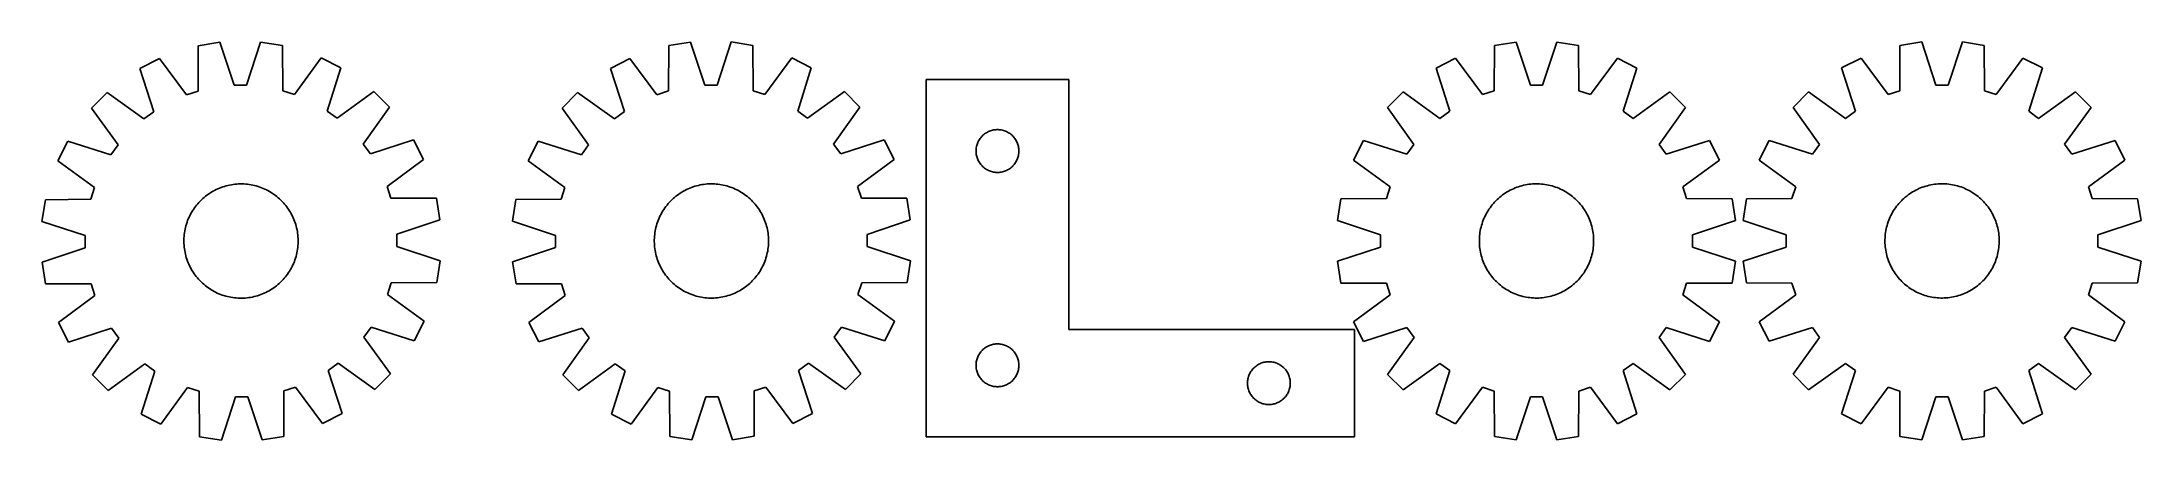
# Model space of a CAD drawing. Header units: millimetres. Extents: x 9 to 1478, y 7 to 285.
import ezdxf

# ---------------------------------------------------------------- set-up
doc = ezdxf.new("R2010")
doc.units = ezdxf.units.MM
doc.layers.add('CUT', color=7, linetype='CONTINUOUS', true_color=0x000000)

msp = doc.modelspace()

# ---------------------------------------------------------------- linework, layer by layer
at = {"layer": 'CUT'}
for p, q in [((117.86381, 282.611431), (117.806838, 250.847119)), ((133.051365, 285.07491), (117.86381, 282.611431)), ((143.145834, 254.9572), (133.051365, 285.07491)), ((161.590014, 285.181178), (151.720118, 254.989128)), ((176.795494, 282.830873), (161.590014, 285.181178)), ((177.089021, 251.067866), (176.795494, 282.830873)), ((447.252308, 282.669334), (447.177847, 250.905059)), ((462.441216, 285.124451), (447.252308, 282.669334)), ((472.519102, 255.001188), (462.441216, 285.124451)), ((490.97992, 285.215006), (481.093403, 255.028395)), ((506.184104, 282.85633), (490.97992, 285.215006)), ((506.460142, 251.093166), (506.184104, 282.85633)), ((1025.259846, 282.795824), (1025.084641, 251.031945)), ((1040.456465, 285.202755), (1025.259846, 282.795824)), ((1050.43876, 255.04768), (1040.456465, 285.202755)), ((1068.995313, 285.202795), (1059.013104, 255.047692)), ((1084.191939, 282.795909), (1068.995313, 285.202795)), ((1084.367235, 251.032029), (1084.191939, 282.795909)), ((1309.16492, 282.818861), (1308.99011, 251.054979)), ((1324.36151, 285.22598), (1309.16492, 282.818861)), ((1334.344179, 255.071029), (1324.36151, 285.22598)), ((1352.900357, 285.226375), (1342.918523, 255.071148)), ((1368.097013, 282.819677), (1352.900357, 285.226375)), ((1368.272704, 251.0558), (1368.097013, 282.819677)), ((90.75478, 273.691436), (77.071814, 266.655316)), ((77.071814, 266.655316), (86.833342, 236.428055)), ((109.662075, 248.167154), (90.75478, 273.691436)), ((203.970202, 274.113012), (185.253516, 248.448632)), ((217.705188, 267.178988), (203.970202, 274.113012)), ((208.16904, 236.879869), (217.705188, 267.178988)), ((420.13837, 273.764266), (406.451532, 266.735681)), ((406.451532, 266.735681), (416.196417, 236.50305)), ((439.031609, 248.229579), (420.13837, 273.764266)), ((533.354007, 274.123509), (514.623194, 248.469437)), ((547.085174, 267.181923), (533.354007, 274.123509)), ((537.532345, 236.888059), (547.085174, 267.181923)), ((998.117802, 273.976797), (984.40874, 266.991656)), ((984.40874, 266.991656), (994.057689, 236.72827)), ((1016.929959, 248.382315), (998.117802, 273.976797)), ((1111.334008, 273.976959), (1092.521924, 248.382423)), ((1125.04309, 266.991858), (1111.334008, 273.976959)), ((1115.394228, 236.728444), (1125.04309, 266.991858)), ((1282.022986, 273.999496), (1268.314011, 267.014185)), ((1268.314011, 267.014185), (1277.963336, 236.750919)), ((1300.835461, 248.405248), (1282.022986, 273.999496)), ((1395.239192, 274.001064), (1376.427426, 248.406295)), ((1408.94836, 267.016134), (1395.239192, 274.001064)), ((1399.299875, 236.7526), (1408.94836, 267.016134)), ((117.806838, 250.847119), (109.662075, 248.167154)), ((151.720118, 254.989128), (143.145834, 254.9572)), ((185.253516, 248.448632), (177.089021, 251.067866)), ((240.855904, 250.490363), (215.124548, 231.865861)), ((251.77592, 239.65137), (240.855904, 250.490363)), ((383.416463, 249.887791), (372.571459, 238.973743)), ((409.275654, 231.441192), (383.416463, 249.887791)), ((447.177847, 250.905059), (439.031609, 248.229579)), ((481.093403, 255.028395), (472.519102, 255.001188)), ((514.623194, 248.469437), (506.460142, 251.093166)), ((570.226697, 250.480555), (544.485092, 231.870222)), ((581.140745, 239.635551), (570.226697, 250.480555)), ((727.389436, 258.862823), (627.389436, 258.862823)), ((627.389436, 258.862823), (627.389436, 8.862823)), ((727.389436, 83.862823), (727.389436, 258.862823)), ((961.320352, 250.216909), (950.440787, 239.337313)), ((987.120906, 231.688387), (961.320352, 250.216909)), ((1025.084641, 251.031945), (1016.929959, 248.382315)), ((1059.013104, 255.047692), (1050.43876, 255.04768)), ((1092.521924, 248.382423), (1084.367235, 251.032029)), ((1148.131526, 250.217177), (1122.331025, 231.688581)), ((1159.011123, 239.337612), (1148.131526, 250.217177)), ((1245.225831, 250.239151), (1234.346401, 239.35942)), ((1271.026616, 231.71095), (1245.225831, 250.239151)), ((1308.99011, 251.054979), (1300.835461, 248.405248)), ((1342.918523, 255.071148), (1334.344179, 255.071029)), ((1376.427426, 248.406295), (1368.272704, 251.0558)), ((1432.037006, 250.24174), (1406.236734, 231.712823)), ((1442.916737, 239.36231), (1432.037006, 250.24174)), ((54.046024, 249.794746), (43.207031, 238.874729)), ((43.207031, 238.874729), (61.831533, 213.143373)), ((79.915367, 231.362387), (54.046024, 249.794746)), ((86.833342, 236.428055), (79.915367, 231.362387)), ((215.124548, 231.865861), (208.16904, 236.879869)), ((233.343562, 213.782027), (251.77592, 239.65137)), ((372.571459, 238.973743), (391.181792, 213.232137)), ((416.196417, 236.50305), (409.275654, 231.441192)), ((544.485092, 231.870222), (537.532345, 236.888059)), ((562.694146, 213.77636), (581.140745, 239.635551)), ((950.440787, 239.337313), (968.969383, 213.536812)), ((994.057689, 236.72827), (987.120906, 231.688387)), ((1122.331025, 231.688581), (1115.394228, 236.728444)), ((1140.4826, 213.537057), (1159.011123, 239.337612)), ((1234.346401, 239.35942), (1252.875318, 213.559149)), ((1277.963336, 236.750919), (1271.026616, 231.71095)), ((1406.236734, 231.712823), (1399.299875, 236.7526)), ((1424.388535, 213.561525), (1442.916737, 239.36231)), ((667.780538, 220.381029), (668.386221, 220.860411)), ((668.386221, 220.860411), (669.01578, 221.307978)), ((669.01578, 221.307978), (669.667543, 221.722542)), ((669.667543, 221.722542), (670.339784, 222.103005)), ((670.339784, 222.103005), (671.03072, 222.448357)), ((671.03072, 222.448357), (671.738517, 222.757682)), ((671.738517, 222.757682), (672.4613, 223.030161)), ((672.4613, 223.030161), (673.197151, 223.265071)), ((673.197151, 223.265071), (673.944119, 223.461788)), ((673.944119, 223.461788), (674.700224, 223.619792)), ((674.700224, 223.619792), (675.46346, 223.738663)), ((675.46346, 223.738663), (676.231804, 223.818086)), ((676.231804, 223.818086), (677.003217, 223.85785)), ((677.003217, 223.85785), (677.775654, 223.85785)), ((677.775654, 223.85785), (678.547067, 223.818086)), ((678.547067, 223.818086), (679.315411, 223.738663)), ((679.315411, 223.738663), (680.078647, 223.619792)), ((680.078647, 223.619792), (680.834752, 223.461788)), ((680.834752, 223.461788), (681.58172, 223.265071)), ((681.58172, 223.265071), (682.317571, 223.030161)), ((682.317571, 223.030161), (683.040354, 222.757682)), ((683.040354, 222.757682), (683.748151, 222.448357)), ((683.748151, 222.448357), (684.439087, 222.103005)), ((684.439087, 222.103005), (685.111328, 221.722542)), ((685.111328, 221.722542), (685.763091, 221.307978)), ((685.763091, 221.307978), (686.39265, 220.860411)), ((686.39265, 220.860411), (686.998333, 220.381029)), ((26.518406, 215.724013), (19.584381, 201.989027)), ((56.817525, 206.187865), (26.518406, 215.724013)), ((61.831533, 213.143373), (56.817525, 206.187865)), ((238.40923, 206.864052), (233.343562, 213.782027)), ((268.636491, 216.62558), (238.40923, 206.864052)), ((275.672611, 202.942614), (268.636491, 216.62558)), ((355.870091, 215.83222), (348.928505, 202.101053)), ((386.163955, 206.279391), (355.870091, 215.83222)), ((391.181792, 213.232137), (386.163955, 206.279391)), ((567.756004, 206.855597), (562.694146, 213.77636)), ((597.988635, 216.600481), (567.756004, 206.855597)), ((605.017221, 202.913643), (597.988635, 216.600481)), ((662.389436, 208.862823), (662.409324, 209.635004)), ((662.409324, 208.090641), (662.389436, 208.862823)), ((662.409324, 209.635004), (662.468937, 210.405138)), ((662.468937, 207.320508), (662.409324, 208.090641)), ((662.468937, 210.405138), (662.568117, 211.171181)), ((662.568117, 206.554464), (662.468937, 207.320508)), ((662.568117, 211.171181), (662.7066, 211.931104)), ((662.7066, 205.794542), (662.568117, 206.554464)), ((662.7066, 211.931104), (662.88402, 212.682889)), ((662.88402, 205.042756), (662.7066, 205.794542)), ((662.88402, 212.682889), (663.099905, 213.424545)), ((663.099905, 213.424545), (663.353683, 214.154104)), ((663.353683, 214.154104), (663.644682, 214.869631)), ((663.644682, 214.869631), (663.972129, 215.56923)), ((663.972129, 215.56923), (664.335157, 216.251044)), ((664.335157, 216.251044), (664.732802, 216.913266)), ((664.732802, 216.913266), (665.16401, 217.554139)), ((665.16401, 217.554139), (665.627638, 218.171965)), ((665.627638, 218.171965), (666.122457, 218.765104)), ((666.122457, 218.765104), (666.647153, 219.331985)), ((666.647153, 219.331985), (667.200335, 219.871103)), ((667.200335, 219.871103), (667.780538, 220.381029)), ((686.998333, 220.381029), (687.578536, 219.871103)), ((687.578536, 219.871103), (688.131718, 219.331985)), ((688.131718, 219.331985), (688.656414, 218.765104)), ((688.656414, 218.765104), (689.151233, 218.171965)), ((689.151233, 218.171965), (689.614861, 217.554139)), ((689.614861, 217.554139), (690.046069, 216.913266)), ((690.046069, 216.913266), (690.443714, 216.251044)), ((690.443714, 216.251044), (690.806742, 215.56923)), ((690.806742, 215.56923), (691.134189, 214.869631)), ((691.134189, 214.869631), (691.425188, 214.154104)), ((691.425188, 214.154104), (691.678966, 213.424545)), ((691.678966, 213.424545), (691.894851, 212.682889)), ((691.894851, 212.682889), (692.072271, 211.931104)), ((692.072271, 205.794542), (691.894851, 205.042756)), ((692.072271, 211.931104), (692.210754, 211.171181)), ((692.210754, 206.554464), (692.072271, 205.794542)), ((692.210754, 211.171181), (692.309934, 210.405138)), ((692.309934, 207.320508), (692.210754, 206.554464)), ((692.309934, 210.405138), (692.369547, 209.635004)), ((692.369547, 208.090641), (692.309934, 207.320508)), ((692.369547, 209.635004), (692.389436, 208.862823)), ((692.389436, 208.862823), (692.369547, 208.090641)), ((933.666106, 216.248877), (926.681005, 202.539795)), ((963.92952, 206.600015), (933.666106, 216.248877)), ((968.969383, 213.536812), (963.92952, 206.600015)), ((1145.522483, 206.600275), (1140.4826, 213.537057)), ((1175.785869, 216.249223), (1145.522483, 206.600275)), ((1182.77101, 202.540162), (1175.785869, 216.249223)), ((1217.572007, 216.270775), (1210.587076, 202.561607)), ((1247.835541, 206.622289), (1217.572007, 216.270775)), ((1252.875318, 213.559149), (1247.835541, 206.622289)), ((1429.428504, 206.624805), (1424.388535, 213.561525)), ((1459.69177, 216.27413), (1429.428504, 206.624805)), ((1466.677081, 202.565155), (1459.69177, 216.27413)), ((19.584381, 201.989027), (45.248762, 183.272341)), ((250.148329, 184.035319), (275.672611, 202.942614)), ((348.928505, 202.101053), (374.582577, 183.37024)), ((579.482533, 184.020404), (605.017221, 202.913643)), ((663.099905, 204.3011), (662.88402, 205.042756)), ((663.353683, 203.571541), (663.099905, 204.3011)), ((663.644682, 202.856014), (663.353683, 203.571541)), ((663.972129, 202.156416), (663.644682, 202.856014)), ((664.335157, 201.474602), (663.972129, 202.156416)), ((664.732802, 200.81238), (664.335157, 201.474602)), ((665.16401, 200.171506), (664.732802, 200.81238)), ((665.627638, 199.55368), (665.16401, 200.171506)), ((666.122457, 198.960541), (665.627638, 199.55368)), ((666.647153, 198.39366), (666.122457, 198.960541)), ((667.200335, 197.854542), (666.647153, 198.39366)), ((667.780538, 197.344616), (667.200335, 197.854542)), ((668.386221, 196.865234), (667.780538, 197.344616)), ((669.01578, 196.417667), (668.386221, 196.865234)), ((669.667543, 196.003103), (669.01578, 196.417667)), ((670.339784, 195.622641), (669.667543, 196.003103)), ((671.03072, 195.277289), (670.339784, 195.622641)), ((671.738517, 194.967963), (671.03072, 195.277289)), ((672.4613, 194.695484), (671.738517, 194.967963)), ((673.197151, 194.460575), (672.4613, 194.695484)), ((673.944119, 194.263857), (673.197151, 194.460575)), ((674.700224, 194.105853), (673.944119, 194.263857)), ((675.46346, 193.986983), (674.700224, 194.105853)), ((676.231804, 193.90756), (675.46346, 193.986983)), ((677.003217, 193.867796), (676.231804, 193.90756)), ((677.775654, 193.867796), (677.003217, 193.867796)), ((678.547067, 193.90756), (677.775654, 193.867796)), ((679.315411, 193.986983), (678.547067, 193.90756)), ((680.078647, 194.105853), (679.315411, 193.986983)), ((680.834752, 194.263857), (680.078647, 194.105853)), ((681.58172, 194.460575), (680.834752, 194.263857)), ((682.317571, 194.695484), (681.58172, 194.460575)), ((683.040354, 194.967963), (682.317571, 194.695484)), ((683.748151, 195.277289), (683.040354, 194.967963)), ((684.439087, 195.622641), (683.748151, 195.277289)), ((685.111328, 196.003103), (684.439087, 195.622641)), ((685.763091, 196.417667), (685.111328, 196.003103)), ((686.39265, 196.865234), (685.763091, 196.417667)), ((686.998333, 197.344616), (686.39265, 196.865234)), ((687.578536, 197.854542), (686.998333, 197.344616)), ((688.131718, 198.39366), (687.578536, 197.854542)), ((688.656414, 198.960541), (688.131718, 198.39366)), ((689.151233, 199.55368), (688.656414, 198.960541)), ((689.614861, 200.171506), (689.151233, 199.55368)), ((690.046069, 200.81238), (689.614861, 200.171506)), ((690.443714, 201.474602), (690.046069, 200.81238)), ((690.806742, 202.156416), (690.443714, 201.474602)), ((691.134189, 202.856014), (690.806742, 202.156416)), ((691.425188, 203.571541), (691.134189, 202.856014)), ((691.678966, 204.3011), (691.425188, 203.571541)), ((691.894851, 205.042756), (691.678966, 204.3011)), ((926.681005, 202.539795), (952.27554, 183.727711)), ((1157.176528, 183.728005), (1182.77101, 202.540162)), ((1210.587076, 202.561607), (1236.181846, 183.749841)), ((1441.082833, 183.75268), (1466.677081, 202.565155)), ((45.248762, 183.272341), (42.629528, 175.107846)), ((121.04121, 175.554291), (121.987213, 176.381386)), ((121.987213, 176.381386), (122.958729, 177.178358)), ((122.958729, 177.178358), (123.954798, 177.94442)), ((123.954798, 177.94442), (124.974439, 178.678817)), ((124.974439, 178.678817), (126.016645, 179.380824)), ((126.016645, 179.380824), (127.080387, 180.049749)), ((127.080387, 180.049749), (128.164616, 180.68493)), ((128.164616, 180.68493), (129.268261, 181.285741)), ((129.268261, 181.285741), (130.390233, 181.85159)), ((130.390233, 181.85159), (131.529426, 182.381917)), ((131.529426, 182.381917), (132.684714, 182.8762)), ((132.684714, 182.8762), (133.854959, 183.33395)), ((133.854959, 183.33395), (135.039004, 183.754716)), ((135.039004, 183.754716), (136.235681, 184.138083)), ((136.235681, 184.138083), (137.44381, 184.483672)), ((137.44381, 184.483672), (138.662197, 184.791143)), ((138.662197, 184.791143), (139.889642, 185.060191)), ((139.889642, 185.060191), (141.124932, 185.290551)), ((141.124932, 185.290551), (142.366848, 185.481997)), ((142.366848, 185.481997), (143.614164, 185.634338)), ((143.614164, 185.634338), (144.865651, 185.747425)), ((144.865651, 185.747425), (146.120072, 185.821146)), ((146.120072, 185.821146), (147.376189, 185.855429)), ((147.376189, 185.855429), (148.632764, 185.850239)), ((148.632764, 185.850239), (149.888556, 185.805581)), ((149.888556, 185.805581), (151.142325, 185.7215)), ((151.142325, 185.7215), (152.392834, 185.598079)), ((152.392834, 185.598079), (153.63885, 185.435439)), ((153.63885, 185.435439), (154.879142, 185.233742)), ((154.879142, 185.233742), (156.112487, 184.993185)), ((156.112487, 184.993185), (157.337667, 184.714006)), ((157.337667, 184.714006), (158.553474, 184.396482)), ((158.553474, 184.396482), (159.758706, 184.040925)), ((159.758706, 184.040925), (160.952176, 183.647686)), ((160.952176, 183.647686), (162.132705, 183.217153)), ((162.132705, 183.217153), (163.299128, 182.749751)), ((163.299128, 182.749751), (164.450294, 182.245942)), ((164.450294, 182.245942), (165.585067, 181.706223)), ((165.585067, 181.706223), (166.702327, 181.131125)), ((166.702327, 181.131125), (167.800971, 180.521218)), ((167.800971, 180.521218), (168.879916, 179.877102)), ((168.879916, 179.877102), (169.938096, 179.199413)), ((169.938096, 179.199413), (170.974467, 178.488821)), ((170.974467, 178.488821), (171.988007, 177.746026)), ((171.988007, 177.746026), (172.977714, 176.971761)), ((172.977714, 176.971761), (173.942614, 176.166792)), ((252.828294, 175.890556), (250.148329, 184.035319)), ((374.582577, 183.37024), (371.958847, 175.207188)), ((450.370764, 175.610462), (451.317222, 176.437035)), ((451.317222, 176.437035), (452.289176, 177.233472)), ((452.289176, 177.233472), (453.285668, 177.998986)), ((453.285668, 177.998986), (454.305713, 178.732822)), ((454.305713, 178.732822), (455.348305, 179.434255)), ((455.348305, 179.434255), (456.412415, 180.102593)), ((456.412415, 180.102593), (457.496993, 180.737177)), ((457.496993, 180.737177), (458.600969, 181.337381)), ((458.600969, 181.337381), (459.723253, 181.902612)), ((459.723253, 181.902612), (460.862737, 182.432312)), ((460.862737, 182.432312), (462.018298, 182.925958)), ((462.018298, 182.925958), (463.188794, 183.383064)), ((463.188794, 183.383064), (464.37307, 183.803179)), ((464.37307, 183.803179), (465.569958, 184.185887)), ((465.569958, 184.185887), (466.778277, 184.53081)), ((466.778277, 184.53081), (467.996834, 184.83761)), ((467.996834, 184.83761), (469.224427, 185.105982)), ((469.224427, 185.105982), (470.459843, 185.335663)), ((470.459843, 185.335663), (471.701864, 185.526424)), ((471.701864, 185.526424), (472.949265, 185.678079)), ((472.949265, 185.678079), (474.200813, 185.790477)), ((474.200813, 185.790477), (475.455274, 185.863507)), ((475.455274, 185.863507), (476.711411, 185.897098)), ((476.711411, 185.897098), (477.967982, 185.891216)), ((477.967982, 185.891216), (479.223749, 185.845867)), ((479.223749, 185.845867), (480.477472, 185.761096)), ((480.477472, 185.761096), (481.727913, 185.636986)), ((481.727913, 185.636986), (482.973839, 185.473661)), ((482.973839, 185.473661), (484.21402, 185.27128)), ((484.21402, 185.27128), (485.447232, 185.030044)), ((485.447232, 185.030044), (486.672259, 184.750191)), ((486.672259, 184.750191), (487.88789, 184.431997)), ((487.88789, 184.431997), (489.092927, 184.075777)), ((489.092927, 184.075777), (490.28618, 183.681881)), ((490.28618, 183.681881), (491.466471, 183.250698)), ((491.466471, 183.250698), (492.632637, 182.782654)), ((492.632637, 182.782654), (493.783525, 182.278211)), ((493.783525, 182.278211), (494.918001, 181.737867)), ((494.918001, 181.737867), (496.034944, 181.162155)), ((496.034944, 181.162155), (497.133252, 180.551642)), ((497.133252, 180.551642), (498.211842, 179.906932)), ((498.211842, 179.906932), (499.269649, 179.228661)), ((499.269649, 179.228661), (500.305629, 178.517499)), ((500.305629, 178.517499), (501.318759, 177.774146)), ((501.318759, 177.774146), (502.308041, 176.999336)), ((502.308041, 176.999336), (503.272496, 176.193835)), ((582.158013, 175.874167), (579.482533, 184.020404)), ((952.27554, 183.727711), (949.625934, 175.573022)), ((1028.038735, 175.727599), (1028.98781, 176.551167)), ((1028.98781, 176.551167), (1029.962285, 177.344517)), ((1029.962285, 177.344517), (1030.9612, 178.106867)), ((1030.9612, 178.106867), (1031.983567, 178.837463)), ((1031.983567, 178.837463), (1033.028379, 179.535586)), ((1033.028379, 179.535586), (1034.094603, 180.200546)), ((1034.094603, 180.200546), (1035.181189, 180.831688)), ((1035.181189, 180.831688), (1036.287063, 181.428387)), ((1036.287063, 181.428387), (1037.411133, 181.990055)), ((1037.411133, 181.990055), (1038.552292, 182.516138)), ((1038.552292, 182.516138), (1039.709412, 183.006118)), ((1039.709412, 183.006118), (1040.881352, 183.459509)), ((1040.881352, 183.459509), (1042.066955, 183.875865)), ((1042.066955, 183.875865), (1043.265051, 184.254775)), ((1043.265051, 184.254775), (1044.474458, 184.595865)), ((1044.474458, 184.595865), (1045.693982, 184.898798)), ((1045.693982, 184.898798), (1046.922419, 185.163275)), ((1046.922419, 185.163275), (1048.158558, 185.389036)), ((1048.158558, 185.389036), (1049.401178, 185.575857)), ((1049.401178, 185.575857), (1050.649053, 185.723555)), ((1050.649053, 185.723555), (1051.900952, 185.831983)), ((1051.900952, 185.831983), (1053.155639, 185.901034)), ((1053.155639, 185.901034), (1054.411875, 185.930641)), ((1054.411875, 185.930641), (1055.668422, 185.920774)), ((1055.668422, 185.920774), (1056.924038, 185.871442)), ((1056.924038, 185.871442), (1058.177486, 185.782695)), ((1058.177486, 185.782695), (1059.427527, 185.65462)), ((1059.427527, 185.65462), (1060.672929, 185.487344)), ((1060.672929, 185.487344), (1061.912462, 185.281031)), ((1061.912462, 185.281031), (1063.144903, 185.035885)), ((1063.144903, 185.035885), (1064.369035, 184.752148)), ((1064.369035, 184.752148), (1065.583651, 184.4301)), ((1065.583651, 184.4301), (1066.787552, 184.070059)), ((1066.787552, 184.070059), (1067.97955, 183.672381)), ((1067.97955, 183.672381), (1069.158468, 183.237457)), ((1069.158468, 183.237457), (1070.323143, 182.765717)), ((1070.323143, 182.765717), (1071.472426, 182.257626)), ((1071.472426, 182.257626), (1072.605182, 181.713686)), ((1072.605182, 181.713686), (1073.720294, 181.134434)), ((1073.720294, 181.134434), (1074.81666, 180.520442)), ((1074.81666, 180.520442), (1075.8932, 179.872314)), ((1075.8932, 179.872314), (1076.94885, 179.190692)), ((1076.94885, 179.190692), (1077.982569, 178.476246)), ((1077.982569, 178.476246), (1078.993337, 177.729684)), ((1078.993337, 177.729684), (1079.980156, 176.951741)), ((1079.980156, 176.951741), (1080.942052, 176.143185)), ((1159.826158, 175.573323), (1157.176528, 183.728005)), ((1236.181846, 183.749841), (1233.532341, 175.595118)), ((1311.94514, 175.75067), (1312.894204, 176.57425)), ((1312.894204, 176.57425), (1313.86867, 177.367612)), ((1313.86867, 177.367612), (1314.867575, 178.129974)), ((1314.867575, 178.129974), (1315.889933, 178.860583)), ((1315.889933, 178.860583), (1316.934736, 179.558719)), ((1316.934736, 179.558719), (1318.000952, 180.223692)), ((1318.000952, 180.223692), (1319.08753, 180.854847)), ((1319.08753, 180.854847), (1320.193396, 181.45156)), ((1320.193396, 181.45156), (1321.31746, 182.013242)), ((1321.31746, 182.013242), (1322.458612, 182.53934)), ((1322.458612, 182.53934), (1323.615727, 183.029333)), ((1323.615727, 183.029333), (1324.787661, 183.482739)), ((1324.787661, 183.482739), (1325.973259, 183.89911)), ((1325.973259, 183.89911), (1327.17135, 184.278035)), ((1327.17135, 184.278035), (1328.380753, 184.61914)), ((1328.380753, 184.61914), (1329.600273, 184.922088)), ((1329.600273, 184.922088), (1330.828707, 185.186581)), ((1330.828707, 185.186581), (1332.064843, 185.412357)), ((1332.064843, 185.412357), (1333.30746, 185.599194)), ((1333.30746, 185.599194), (1334.555334, 185.746907)), ((1334.555334, 185.746907), (1335.807231, 185.85535)), ((1335.807231, 185.85535), (1337.061917, 185.924417)), ((1337.061917, 185.924417), (1338.318153, 185.95404)), ((1338.318153, 185.95404), (1339.5747, 185.944188)), ((1339.5747, 185.944188), (1340.830317, 185.894872)), ((1340.830317, 185.894872), (1342.083766, 185.80614)), ((1342.083766, 185.80614), (1343.333809, 185.678081)), ((1343.333809, 185.678081), (1344.579212, 185.51082)), ((1344.579212, 185.51082), (1345.818748, 185.304522)), ((1345.818748, 185.304522), (1347.051192, 185.059392)), ((1347.051192, 185.059392), (1348.275328, 184.77567)), ((1348.275328, 184.77567), (1349.489948, 184.453638)), ((1349.489948, 184.453638), (1350.693853, 184.093612)), ((1350.693853, 184.093612), (1351.885856, 183.695948)), ((1351.885856, 183.695948), (1353.064779, 183.261039)), ((1353.064779, 183.261039), (1354.22946, 182.789313)), ((1354.22946, 182.789313), (1355.378749, 182.281237)), ((1355.378749, 182.281237), (1356.511512, 181.737311)), ((1356.511512, 181.737311), (1357.626631, 181.158073)), ((1357.626631, 181.158073), (1358.723005, 180.544094)), ((1358.723005, 180.544094), (1359.799553, 179.895979)), ((1359.799553, 179.895979), (1360.855212, 179.21437)), ((1360.855212, 179.21437), (1361.88894, 178.499938)), ((1361.88894, 178.499938), (1362.899717, 177.753388)), ((1362.899717, 177.753388), (1363.886545, 176.975457)), ((1363.886545, 176.975457), (1364.848451, 176.166913)), ((1443.732564, 175.598031), (1441.082833, 183.75268)), ((10.866521, 174.814319), (8.516216, 159.60884)), ((42.629528, 175.107846), (10.866521, 174.814319)), ((110.947642, 161.317953), (111.451452, 162.469119)), ((111.451452, 162.469119), (111.991171, 163.603892)), ((111.991171, 163.603892), (112.566269, 164.721152)), ((112.566269, 164.721152), (113.176176, 165.819796)), ((113.176176, 165.819796), (113.820292, 166.898741)), ((113.820292, 166.898741), (114.497981, 167.956921)), ((114.497981, 167.956921), (115.208573, 168.993292)), ((115.208573, 168.993292), (115.951368, 170.006832)), ((115.951368, 170.006832), (116.725632, 170.99654)), ((116.725632, 170.99654), (117.530602, 171.961439)), ((117.530602, 171.961439), (118.365483, 172.900577)), ((118.365483, 172.900577), (119.229451, 173.813028)), ((119.229451, 173.813028), (120.121654, 174.69789)), ((120.121654, 174.69789), (121.04121, 175.554291)), ((173.942614, 176.166792), (174.881752, 175.331911)), ((174.881752, 175.331911), (175.794202, 174.467943)), ((175.794202, 174.467943), (176.679065, 173.57574)), ((176.679065, 173.57574), (177.535466, 172.656184)), ((177.535466, 172.656184), (178.362561, 171.710181)), ((178.362561, 171.710181), (179.159532, 170.738665)), ((179.159532, 170.738665), (179.925595, 169.742595)), ((179.925595, 169.742595), (180.659992, 168.722955)), ((180.659992, 168.722955), (181.361999, 167.680749)), ((181.361999, 167.680749), (182.030923, 166.617007)), ((182.030923, 166.617007), (182.666105, 165.532778)), ((182.666105, 165.532778), (183.266916, 164.429133)), ((183.266916, 164.429133), (183.832765, 163.307161)), ((183.832765, 163.307161), (184.363092, 162.167968)), ((184.363092, 162.167968), (184.857375, 161.012679)), ((284.592606, 175.833584), (252.828294, 175.890556)), ((287.056084, 160.646029), (284.592606, 175.833584)), ((340.195684, 174.93115), (337.837007, 159.726966)), ((371.958847, 175.207188), (340.195684, 174.93115)), ((440.26936, 161.379683), (440.773803, 162.530571)), ((440.773803, 162.530571), (441.314147, 163.665047)), ((441.314147, 163.665047), (441.889859, 164.78199)), ((441.889859, 164.78199), (442.500372, 165.880298)), ((442.500372, 165.880298), (443.145081, 166.958888)), ((443.145081, 166.958888), (443.823352, 168.016695)), ((443.823352, 168.016695), (444.534515, 169.052675)), ((444.534515, 169.052675), (445.277868, 170.065805)), ((445.277868, 170.065805), (446.052677, 171.055087)), ((446.052677, 171.055087), (446.858178, 172.019542)), ((446.858178, 172.019542), (447.693576, 172.958221)), ((447.693576, 172.958221), (448.558047, 173.870196)), ((448.558047, 173.870196), (449.450736, 174.754567)), ((449.450736, 174.754567), (450.370764, 175.610462)), ((503.272496, 176.193835), (504.211175, 175.358438)), ((504.211175, 175.358438), (505.12315, 174.493967)), ((505.12315, 174.493967), (506.007521, 173.601278)), ((506.007521, 173.601278), (506.863416, 172.68125)), ((506.863416, 172.68125), (507.689989, 171.734792)), ((507.689989, 171.734792), (508.486426, 170.762838)), ((508.486426, 170.762838), (509.25194, 169.766346)), ((509.25194, 169.766346), (509.985776, 168.746301)), ((509.985776, 168.746301), (510.687209, 167.703709)), ((510.687209, 167.703709), (511.355547, 166.639599)), ((511.355547, 166.639599), (511.990131, 165.555021)), ((511.990131, 165.555021), (512.590335, 164.451045)), ((512.590335, 164.451045), (513.155566, 163.328761)), ((513.155566, 163.328761), (513.685266, 162.189277)), ((513.685266, 162.189277), (514.178912, 161.033716)), ((613.922289, 175.799706), (582.158013, 175.874167)), ((616.377405, 160.610798), (613.922289, 175.799706)), ((917.862055, 175.397726), (915.455168, 160.2011)), ((949.625934, 175.573022), (917.862055, 175.397726)), ((1017.892247, 161.52893), (1018.400337, 162.678213)), ((1018.400337, 162.678213), (1018.944277, 163.810969)), ((1018.944277, 163.810969), (1019.523529, 164.92608)), ((1019.523529, 164.92608), (1020.137522, 166.022447)), ((1020.137522, 166.022447), (1020.785649, 167.098987)), ((1020.785649, 167.098987), (1021.467272, 168.154637)), ((1021.467272, 168.154637), (1022.181717, 169.188356)), ((1022.181717, 169.188356), (1022.928279, 170.199124)), ((1022.928279, 170.199124), (1023.706222, 171.185943)), ((1023.706222, 171.185943), (1024.514778, 172.147839)), ((1024.514778, 172.147839), (1025.353149, 173.083863)), ((1025.353149, 173.083863), (1026.220507, 173.993091)), ((1026.220507, 173.993091), (1027.115997, 174.874627)), ((1027.115997, 174.874627), (1028.038735, 175.727599)), ((1080.942052, 176.143185), (1081.878076, 175.304814)), ((1081.878076, 175.304814), (1082.787305, 174.437456)), ((1082.787305, 174.437456), (1083.66884, 173.541966)), ((1083.66884, 173.541966), (1084.521812, 172.619229)), ((1084.521812, 172.619229), (1085.34538, 171.670154)), ((1085.34538, 171.670154), (1086.13873, 170.695678)), ((1086.13873, 170.695678), (1086.90108, 169.696764)), ((1086.90108, 169.696764), (1087.631677, 168.674396)), ((1087.631677, 168.674396), (1088.329799, 167.629585)), ((1088.329799, 167.629585), (1088.99476, 166.56336)), ((1088.99476, 166.56336), (1089.625901, 165.476775)), ((1089.625901, 165.476775), (1090.2226, 164.370901)), ((1090.2226, 164.370901), (1090.784268, 163.24683)), ((1090.784268, 163.24683), (1091.310352, 162.105671)), ((1091.310352, 162.105671), (1091.800331, 160.948551)), ((1191.590037, 175.398118), (1159.826158, 175.573323)), ((1193.996968, 160.201498), (1191.590037, 175.398118)), ((1201.768464, 175.419428), (1199.361766, 160.222772)), ((1233.532341, 175.595118), (1201.768464, 175.419428)), ((1301.798828, 161.551875), (1302.306904, 162.701164)), ((1302.306904, 162.701164), (1302.85083, 163.833927)), ((1302.85083, 163.833927), (1303.430068, 164.949045)), ((1303.430068, 164.949045), (1304.044047, 166.04542)), ((1304.044047, 166.04542), (1304.692161, 167.121967)), ((1304.692161, 167.121967), (1305.373771, 168.177626)), ((1305.373771, 168.177626), (1306.088203, 169.211354)), ((1306.088203, 169.211354), (1306.834753, 170.222131)), ((1306.834753, 170.222131), (1307.612684, 171.20896)), ((1307.612684, 171.20896), (1308.421227, 172.170866)), ((1308.421227, 172.170866), (1309.259587, 173.1069)), ((1309.259587, 173.1069), (1310.126934, 174.01614)), ((1310.126934, 174.01614), (1311.022413, 174.897686)), ((1311.022413, 174.897686), (1311.94514, 175.75067)), ((1364.848451, 176.166913), (1365.784486, 175.328554)), ((1365.784486, 175.328554), (1366.693725, 174.461207)), ((1366.693725, 174.461207), (1367.575272, 173.565728)), ((1367.575272, 173.565728), (1368.428256, 172.643001)), ((1368.428256, 172.643001), (1369.251835, 171.693936)), ((1369.251835, 171.693936), (1370.045197, 170.719471)), ((1370.045197, 170.719471), (1370.807559, 169.720566)), ((1370.807559, 169.720566), (1371.538169, 168.698208)), ((1371.538169, 168.698208), (1372.236305, 167.653405)), ((1372.236305, 167.653405), (1372.901278, 166.587188)), ((1372.901278, 166.587188), (1373.532433, 165.500611)), ((1373.532433, 165.500611), (1374.129146, 164.394744)), ((1374.129146, 164.394744), (1374.690828, 163.27068)), ((1374.690828, 163.27068), (1375.216925, 162.129528)), ((1375.216925, 162.129528), (1375.706919, 160.972414)), ((1475.496446, 175.42322), (1443.732564, 175.598031)), ((1477.903565, 160.226631), (1475.496446, 175.42322)), ((8.516216, 159.60884), (38.708266, 149.738944)), ((38.708266, 149.738944), (38.740194, 141.164659)), ((107.847155, 146.651589), (107.891813, 147.907381)), ((107.891813, 147.907381), (107.975894, 149.16115)), ((107.975894, 149.16115), (108.099315, 150.41166)), ((108.099315, 150.41166), (108.261955, 151.657675)), ((108.261955, 151.657675), (108.463652, 152.897968)), ((108.463652, 152.897968), (108.704209, 154.131312)), ((108.704209, 154.131312), (108.983387, 155.356492)), ((108.983387, 155.356492), (109.300912, 156.572299)), ((109.300912, 156.572299), (109.656469, 157.777531)), ((109.656469, 157.777531), (110.049708, 158.971001)), ((110.049708, 158.971001), (110.480241, 160.15153)), ((110.480241, 160.15153), (110.947642, 161.317953)), ((184.857375, 161.012679), (185.315125, 159.842435)), ((185.315125, 159.842435), (185.735891, 158.65839)), ((185.735891, 158.65839), (186.119258, 157.461713)), ((186.119258, 157.461713), (186.464847, 156.253584)), ((186.464847, 156.253584), (186.772318, 155.035196)), ((186.772318, 155.035196), (187.041366, 153.807752)), ((187.041366, 153.807752), (187.271726, 152.572462)), ((187.271726, 152.572462), (187.463172, 151.330546)), ((187.463172, 151.330546), (187.615513, 150.083229)), ((187.615513, 150.083229), (187.7286, 148.831743)), ((187.7286, 148.831743), (187.802321, 147.577322)), ((187.802321, 147.577322), (187.836604, 146.321204)), ((256.938375, 150.55156), (287.056084, 160.646029)), ((256.970303, 141.977275), (256.938375, 150.55156)), ((337.837007, 159.726966), (368.023619, 149.840449)), ((368.023619, 149.840449), (368.050826, 141.266148)), ((437.160798, 146.715028), (437.206147, 147.970795)), ((437.206147, 147.970795), (437.290918, 149.224518)), ((437.290918, 149.224518), (437.415028, 150.474959)), ((437.415028, 150.474959), (437.578353, 151.720885)), ((437.578353, 151.720885), (437.780734, 152.961066)), ((437.780734, 152.961066), (438.02197, 154.194278)), ((438.02197, 154.194278), (438.301823, 155.419305)), ((438.301823, 155.419305), (438.620016, 156.634936)), ((438.620016, 156.634936), (438.976237, 157.839973)), ((438.976237, 157.839973), (439.370133, 159.033226)), ((439.370133, 159.033226), (439.801316, 160.213517)), ((439.801316, 160.213517), (440.26936, 161.379683)), ((514.178912, 161.033716), (514.636018, 159.86322)), ((514.636018, 159.86322), (515.056133, 158.678944)), ((515.056133, 158.678944), (515.438841, 157.482055)), ((515.438841, 157.482055), (515.783765, 156.273737)), ((515.783765, 156.273737), (516.090564, 155.05518)), ((516.090564, 155.05518), (516.358936, 153.827587)), ((516.358936, 153.827587), (516.588617, 152.592171)), ((516.588617, 152.592171), (516.779378, 151.35015)), ((516.779378, 151.35015), (516.931033, 150.102749)), ((516.931033, 150.102749), (517.043431, 148.851201)), ((517.043431, 148.851201), (517.116461, 147.596739)), ((517.116461, 147.596739), (517.150052, 146.340603)), ((586.254142, 150.532912), (616.377405, 160.610798)), ((586.281349, 141.958611), (586.254142, 150.532912)), ((915.455168, 160.2011), (945.610271, 150.218891)), ((945.610271, 150.218891), (945.610284, 141.644547)), ((1014.73719, 146.874209), (1014.786521, 148.129825)), ((1014.786521, 148.129825), (1014.875268, 149.383273)), ((1014.875268, 149.383273), (1015.003343, 150.633314)), ((1015.003343, 150.633314), (1015.17062, 151.878716)), ((1015.17062, 151.878716), (1015.376933, 153.118249)), ((1015.376933, 153.118249), (1015.622079, 154.35069)), ((1015.622079, 154.35069), (1015.905816, 155.574822)), ((1015.905816, 155.574822), (1016.227863, 156.789438)), ((1016.227863, 156.789438), (1016.587904, 157.993339)), ((1016.587904, 157.993339), (1016.985583, 159.185337)), ((1016.985583, 159.185337), (1017.420507, 160.364255)), ((1017.420507, 160.364255), (1017.892247, 161.52893)), ((1091.800331, 160.948551), (1092.253722, 159.776611)), ((1092.253722, 159.776611), (1092.670078, 158.591008)), ((1092.670078, 158.591008), (1093.048988, 157.392912)), ((1093.048988, 157.392912), (1093.390078, 156.183505)), ((1093.390078, 156.183505), (1093.693011, 154.963982)), ((1093.693011, 154.963982), (1093.957488, 153.735544)), ((1093.957488, 153.735544), (1094.183249, 152.499406)), ((1094.183249, 152.499406), (1094.370071, 151.256786)), ((1094.370071, 151.256786), (1094.517768, 150.00891)), ((1094.517768, 150.00891), (1094.626196, 148.757012)), ((1094.626196, 148.757012), (1094.695248, 147.502325)), ((1094.695248, 147.502325), (1094.724854, 146.246089)), ((1163.841893, 150.219203), (1193.996968, 160.201498)), ((1163.841905, 141.64486), (1163.841893, 150.219203)), ((1199.361766, 160.222772), (1229.516993, 150.240938)), ((1229.516993, 150.240938), (1229.517112, 141.666594)), ((1298.643953, 146.897114), (1298.693269, 148.152731)), ((1298.693269, 148.152731), (1298.782, 149.40618)), ((1298.782, 149.40618), (1298.91006, 150.656223)), ((1298.91006, 150.656223), (1299.077321, 151.901627)), ((1299.077321, 151.901627), (1299.283618, 153.141162)), ((1299.283618, 153.141162), (1299.528749, 154.373606)), ((1299.528749, 154.373606), (1299.812471, 155.597742)), ((1299.812471, 155.597742), (1300.134503, 156.812362)), ((1300.134503, 156.812362), (1300.494529, 158.016268)), ((1300.494529, 158.016268), (1300.892193, 159.20827)), ((1300.892193, 159.20827), (1301.327102, 160.387194)), ((1301.327102, 160.387194), (1301.798828, 161.551875)), ((1375.706919, 160.972414), (1376.160325, 159.80048)), ((1376.160325, 159.80048), (1376.576696, 158.614882)), ((1376.576696, 158.614882), (1376.95562, 157.416791)), ((1376.95562, 157.416791), (1377.296725, 156.207388)), ((1377.296725, 156.207388), (1377.599673, 154.987868)), ((1377.599673, 154.987868), (1377.864166, 153.759434)), ((1377.864166, 153.759434), (1378.089942, 152.523298)), ((1378.089942, 152.523298), (1378.276779, 151.28068)), ((1378.276779, 151.28068), (1378.424492, 150.032807)), ((1378.424492, 150.032807), (1378.532936, 148.78091)), ((1378.532936, 148.78091), (1378.602003, 147.526224)), ((1378.602003, 147.526224), (1378.631625, 146.269988)), ((1447.748615, 150.243961), (1477.903565, 160.226631)), ((1447.748733, 141.669618), (1447.748615, 150.243961)), ((38.740194, 141.164659), (8.622484, 131.07019)), ((107.841965, 145.395015), (107.847155, 146.651589)), ((107.876248, 144.138897), (107.841965, 145.395015)), ((107.949969, 142.884476), (107.876248, 144.138897)), ((108.063056, 141.63299), (107.949969, 142.884476)), ((108.215397, 140.385673), (108.063056, 141.63299)), ((108.406843, 139.143757), (108.215397, 140.385673)), ((108.637203, 137.908467), (108.406843, 139.143757)), ((108.906251, 136.681023), (108.637203, 137.908467)), ((109.213721, 135.462635), (108.906251, 136.681023)), ((109.559311, 134.254506), (109.213721, 135.462635)), ((109.942677, 133.057829), (109.559311, 134.254506)), ((110.363444, 131.873784), (109.942677, 133.057829)), ((185.628861, 132.745218), (185.198328, 131.564689)), ((186.0221, 133.938688), (185.628861, 132.745218)), ((186.377657, 135.14392), (186.0221, 133.938688)), ((186.695181, 136.359727), (186.377657, 135.14392)), ((186.97436, 137.584907), (186.695181, 136.359727)), ((187.214916, 138.818251), (186.97436, 137.584907)), ((187.416614, 140.058544), (187.214916, 138.818251)), ((187.579254, 141.304559), (187.416614, 140.058544)), ((187.702675, 142.555069), (187.579254, 141.304559)), ((187.786756, 143.808838), (187.702675, 142.555069)), ((187.831413, 145.06463), (187.786756, 143.808838)), ((187.836604, 146.321204), (187.831413, 145.06463)), ((287.162353, 132.107379), (256.970303, 141.977275)), ((368.050826, 141.266148), (337.927563, 131.188262)), ((437.154916, 145.458457), (437.160798, 146.715028)), ((437.188507, 144.20232), (437.154916, 145.458457)), ((437.261537, 142.947859), (437.188507, 144.20232)), ((437.373935, 141.696311), (437.261537, 142.947859)), ((437.52559, 140.44891), (437.373935, 141.696311)), ((437.716351, 139.206889), (437.52559, 140.44891)), ((437.946032, 137.971472), (437.716351, 139.206889)), ((438.214404, 136.74388), (437.946032, 137.971472)), ((438.521203, 135.525323), (438.214404, 136.74388)), ((438.866127, 134.317004), (438.521203, 135.525323)), ((439.248835, 133.120116), (438.866127, 134.317004)), ((439.66895, 131.93584), (439.248835, 133.120116)), ((514.934835, 132.765834), (514.503652, 131.585542)), ((515.328731, 133.959087), (514.934835, 132.765834)), ((515.684952, 135.164124), (515.328731, 133.959087)), ((516.003145, 136.379755), (515.684952, 135.164124)), ((516.282998, 137.604781), (516.003145, 136.379755)), ((516.524234, 138.837994), (516.282998, 137.604781)), ((516.726615, 140.078175), (516.524234, 138.837994)), ((516.88994, 141.324101), (516.726615, 140.078175)), ((517.01405, 142.574542), (516.88994, 141.324101)), ((517.098821, 143.828265), (517.01405, 142.574542)), ((517.14417, 145.084031), (517.098821, 143.828265)), ((517.150052, 146.340603), (517.14417, 145.084031)), ((616.467961, 132.072094), (586.281349, 141.958611)), ((945.610284, 141.644547), (915.455209, 131.662252)), ((1014.727323, 145.617662), (1014.73719, 146.874209)), ((1014.756929, 144.361425), (1014.727323, 145.617662)), ((1014.825981, 143.106739), (1014.756929, 144.361425)), ((1014.934409, 141.85484), (1014.825981, 143.106739)), ((1015.082106, 140.606965), (1014.934409, 141.85484)), ((1015.268927, 139.364345), (1015.082106, 140.606965)), ((1015.494688, 138.128206), (1015.268927, 139.364345)), ((1015.759166, 136.899769), (1015.494688, 138.128206)), ((1016.062099, 135.680245), (1015.759166, 136.899769)), ((1016.403189, 134.470838), (1016.062099, 135.680245)), ((1016.782099, 133.272742), (1016.403189, 134.470838)), ((1017.198455, 132.087139), (1016.782099, 133.272742)), ((1092.466594, 132.678414), (1092.03167, 131.499496)), ((1092.864273, 133.870411), (1092.466594, 132.678414)), ((1093.224313, 135.074312), (1092.864273, 133.870411)), ((1093.546361, 136.288928), (1093.224313, 135.074312)), ((1093.830098, 137.513061), (1093.546361, 136.288928)), ((1094.075244, 138.745502), (1093.830098, 137.513061)), ((1094.281557, 139.985034), (1094.075244, 138.745502)), ((1094.448833, 141.230436), (1094.281557, 139.985034)), ((1094.576908, 142.480478), (1094.448833, 141.230436)), ((1094.665655, 143.733925), (1094.576908, 142.480478)), ((1094.714987, 144.989542), (1094.665655, 143.733925)), ((1094.724854, 146.246089), (1094.714987, 144.989542)), ((1193.997009, 131.662651), (1163.841905, 141.64486)), ((1229.517112, 141.666594), (1199.362161, 131.683924)), ((1298.634101, 145.640567), (1298.643953, 146.897114)), ((1298.663723, 144.384331), (1298.634101, 145.640567)), ((1298.73279, 143.129645), (1298.663723, 144.384331)), ((1298.841234, 141.877748), (1298.73279, 143.129645)), ((1298.988947, 140.629875), (1298.841234, 141.877748)), ((1299.175784, 139.387257), (1298.988947, 140.629875)), ((1299.40156, 138.151121), (1299.175784, 139.387257)), ((1299.666053, 136.922687), (1299.40156, 138.151121)), ((1299.969001, 135.703167), (1299.666053, 136.922687)), ((1300.310106, 134.493764), (1299.969001, 135.703167)), ((1300.689031, 133.295673), (1300.310106, 134.493764)), ((1301.105402, 132.110075), (1300.689031, 133.295673)), ((1376.373533, 132.702285), (1375.938624, 131.523361)), ((1376.771197, 133.894288), (1376.373533, 132.702285)), ((1377.131223, 135.098193), (1376.771197, 133.894288)), ((1377.453256, 136.312813), (1377.131223, 135.098193)), ((1377.736977, 137.536949), (1377.453256, 136.312813)), ((1377.982108, 138.769393), (1377.736977, 137.536949)), ((1378.188406, 140.008928), (1377.982108, 138.769393)), ((1378.355667, 141.254332), (1378.188406, 140.008928)), ((1378.483726, 142.504375), (1378.355667, 141.254332)), ((1378.572458, 143.757824), (1378.483726, 142.504375)), ((1378.621773, 145.013441), (1378.572458, 143.757824)), ((1378.631625, 146.269988), (1378.621773, 145.013441)), ((1477.903961, 131.687784), (1447.748733, 141.669618)), ((8.622484, 131.07019), (11.085963, 115.882635)), ((110.821194, 130.70354), (110.363444, 131.873784)), ((111.315477, 129.548251), (110.821194, 130.70354)), ((111.845804, 128.409058), (111.315477, 129.548251)), ((112.411653, 127.287086), (111.845804, 128.409058)), ((113.012464, 126.183441), (112.411653, 127.287086)), ((113.647645, 125.099212), (113.012464, 126.183441)), ((114.316569, 124.03547), (113.647645, 125.099212)), ((115.018577, 122.993264), (114.316569, 124.03547)), ((115.752974, 121.973623), (115.018577, 122.993264)), ((116.519036, 120.977554), (115.752974, 121.973623)), ((117.316008, 120.006038), (116.519036, 120.977554)), ((118.143103, 119.060035), (117.316008, 120.006038)), ((118.999504, 118.140479), (118.143103, 119.060035)), ((119.884366, 117.248276), (118.999504, 118.140479)), ((176.449118, 117.903191), (175.556915, 117.018329)), ((177.313085, 118.815642), (176.449118, 117.903191)), ((178.147966, 119.75478), (177.313085, 118.815642)), ((178.952936, 120.719679), (178.147966, 119.75478)), ((179.727201, 121.709387), (178.952936, 120.719679)), ((180.469996, 122.722927), (179.727201, 121.709387)), ((181.180588, 123.759298), (180.469996, 122.722927)), ((181.858277, 124.817478), (181.180588, 123.759298)), ((182.502392, 125.896423), (181.858277, 124.817478)), ((183.1123, 126.995067), (182.502392, 125.896423)), ((183.687397, 128.112327), (183.1123, 126.995067)), ((184.227117, 129.2471), (183.687397, 128.112327)), ((184.730926, 130.398266), (184.227117, 129.2471)), ((185.198328, 131.564689), (184.730926, 130.398266)), ((284.812048, 116.9019), (287.162353, 132.107379)), ((337.927563, 131.188262), (340.382679, 115.999353)), ((440.126056, 130.765344), (439.66895, 131.93584)), ((440.619702, 129.609783), (440.126056, 130.765344)), ((441.149402, 128.470299), (440.619702, 129.609783)), ((441.714633, 127.348015), (441.149402, 128.470299)), ((442.314836, 126.244039), (441.714633, 127.348015)), ((442.949421, 125.159461), (442.314836, 126.244039)), ((443.617759, 124.095351), (442.949421, 125.159461)), ((444.319192, 123.052759), (443.617759, 124.095351)), ((445.053028, 122.032714), (444.319192, 123.052759)), ((445.818542, 121.036222), (445.053028, 122.032714)), ((446.614979, 120.064268), (445.818542, 121.036222)), ((447.441552, 119.11781), (446.614979, 120.064268)), ((448.297447, 118.197782), (447.441552, 119.11781)), ((449.181818, 117.305092), (448.297447, 118.197782)), ((505.746921, 117.928864), (504.854232, 117.044493)), ((506.611392, 118.840839), (505.746921, 117.928864)), ((507.446789, 119.779517), (506.611392, 118.840839)), ((508.252291, 120.743973), (507.446789, 119.779517)), ((509.0271, 121.733254), (508.252291, 120.743973)), ((509.770453, 122.746385), (509.0271, 121.733254)), ((510.481615, 123.782365), (509.770453, 122.746385)), ((511.159887, 124.840172), (510.481615, 123.782365)), ((511.804596, 125.918761), (511.159887, 124.840172)), ((512.415109, 127.01707), (511.804596, 125.918761)), ((512.990821, 128.134013), (512.415109, 127.01707)), ((513.531165, 129.268489), (512.990821, 128.134013)), ((514.035608, 130.419377), (513.531165, 129.268489)), ((514.503652, 131.585542), (514.035608, 130.419377)), ((614.109284, 116.86791), (616.467961, 132.072094)), ((915.455209, 131.662252), (917.862139, 116.465633)), ((1017.651846, 130.915199), (1017.198455, 132.087139)), ((1018.141825, 129.758079), (1017.651846, 130.915199)), ((1018.667908, 128.61692), (1018.141825, 129.758079)), ((1019.229577, 127.492849), (1018.667908, 128.61692)), ((1019.826276, 126.386976), (1019.229577, 127.492849)), ((1020.457417, 125.30039), (1019.826276, 126.386976)), ((1021.122377, 124.234166), (1020.457417, 125.30039)), ((1021.8205, 123.189354), (1021.122377, 124.234166)), ((1022.551097, 122.166987), (1021.8205, 123.189354)), ((1023.313447, 121.168072), (1022.551097, 122.166987)), ((1024.106797, 120.193597), (1023.313447, 121.168072)), ((1024.930364, 119.244522), (1024.106797, 120.193597)), ((1025.783337, 118.321784), (1024.930364, 119.244522)), ((1026.664872, 117.426294), (1025.783337, 118.321784)), ((1083.231669, 117.870659), (1082.336179, 116.989124)), ((1084.099028, 118.779887), (1083.231669, 117.870659)), ((1084.937398, 119.715912), (1084.099028, 118.779887)), ((1085.745954, 120.677808), (1084.937398, 119.715912)), ((1086.523897, 121.664627), (1085.745954, 120.677808)), ((1087.27046, 122.675394), (1086.523897, 121.664627)), ((1087.984905, 123.709113), (1087.27046, 122.675394)), ((1088.666527, 124.764764), (1087.984905, 123.709113)), ((1089.314655, 125.841303), (1088.666527, 124.764764)), ((1089.928647, 126.93767), (1089.314655, 125.841303)), ((1090.5079, 128.052782), (1089.928647, 126.93767)), ((1091.051839, 129.185538), (1090.5079, 128.052782)), ((1091.55993, 130.33482), (1091.051839, 129.185538)), ((1092.03167, 131.499496), (1091.55993, 130.33482)), ((1191.590122, 116.466025), (1193.997009, 131.662651)), ((1199.362161, 131.683924), (1201.76928, 116.487335)), ((1301.558807, 130.938141), (1301.105402, 132.110075)), ((1302.048801, 129.781027), (1301.558807, 130.938141)), ((1302.574898, 128.639875), (1302.048801, 129.781027)), ((1303.136581, 127.515811), (1302.574898, 128.639875)), ((1303.733294, 126.409944), (1303.136581, 127.515811)), ((1304.364448, 125.323367), (1303.733294, 126.409944)), ((1305.029422, 124.257151), (1304.364448, 125.323367)), ((1305.727558, 123.212348), (1305.029422, 124.257151)), ((1306.458167, 122.189989), (1305.727558, 123.212348)), ((1307.220529, 121.191084), (1306.458167, 122.189989)), ((1308.013891, 120.216619), (1307.220529, 121.191084)), ((1308.837471, 119.267554), (1308.013891, 120.216619)), ((1309.690455, 118.344827), (1308.837471, 119.267554)), ((1310.572001, 117.449348), (1309.690455, 118.344827)), ((1367.138793, 117.894416), (1366.243314, 117.012869)), ((1368.00614, 118.803655), (1367.138793, 117.894416)), ((1368.844499, 119.739689), (1368.00614, 118.803655)), ((1369.653043, 120.701596), (1368.844499, 119.739689)), ((1370.430974, 121.688424), (1369.653043, 120.701596)), ((1371.177523, 122.699201), (1370.430974, 121.688424)), ((1371.891956, 123.732929), (1371.177523, 122.699201)), ((1372.573565, 124.788588), (1371.891956, 123.732929)), ((1373.221679, 125.865136), (1372.573565, 124.788588)), ((1373.835658, 126.96151), (1373.221679, 125.865136)), ((1374.414896, 128.076629), (1373.835658, 126.96151)), ((1374.958822, 129.209391), (1374.414896, 128.076629)), ((1375.466898, 130.35868), (1374.958822, 129.209391)), ((1375.938624, 131.523361), (1375.466898, 130.35868)), ((1475.497263, 116.491128), (1477.903961, 131.687784)), ((11.085963, 115.882635), (42.850275, 115.825663)), ((45.530239, 107.6809), (20.005958, 88.773605)), ((42.850275, 115.825663), (45.530239, 107.6809)), ((120.796817, 116.384308), (119.884366, 117.248276)), ((121.735955, 115.549427), (120.796817, 116.384308)), ((122.700854, 114.744458), (121.735955, 115.549427)), ((123.690562, 113.970193), (122.700854, 114.744458)), ((124.704102, 113.227398), (123.690562, 113.970193)), ((125.740473, 112.516806), (124.704102, 113.227398)), ((126.798653, 111.839117), (125.740473, 112.516806)), ((127.877598, 111.195001), (126.798653, 111.839117)), ((128.976242, 110.585094), (127.877598, 111.195001)), ((130.093502, 110.009996), (128.976242, 110.585094)), ((131.228275, 109.470277), (130.093502, 110.009996)), ((132.379441, 108.966468), (131.228275, 109.470277)), ((133.545864, 108.499066), (132.379441, 108.966468)), ((134.726393, 108.068533), (133.545864, 108.499066)), ((135.919862, 107.675294), (134.726393, 108.068533)), ((137.125095, 107.319737), (135.919862, 107.675294)), ((138.340901, 107.002213), (137.125095, 107.319737)), ((139.566082, 106.723034), (138.340901, 107.002213)), ((140.799426, 106.482477), (139.566082, 106.723034)), ((142.039719, 106.28078), (140.799426, 106.482477)), ((143.285734, 106.11814), (142.039719, 106.28078)), ((144.536244, 105.994719), (143.285734, 106.11814)), ((145.790013, 105.910638), (144.536244, 105.994719)), ((147.045805, 105.86598), (145.790013, 105.910638)), ((148.302379, 105.86079), (147.045805, 105.86598)), ((149.558497, 105.895073), (148.302379, 105.86079)), ((150.812918, 105.968794), (149.558497, 105.895073)), ((152.064404, 106.081881), (150.812918, 105.968794)), ((153.311721, 106.234222), (152.064404, 106.081881)), ((154.553637, 106.425668), (153.311721, 106.234222)), ((155.788927, 106.656028), (154.553637, 106.425668)), ((157.016371, 106.925076), (155.788927, 106.656028)), ((158.234759, 107.232547), (157.016371, 106.925076)), ((159.442888, 107.578136), (158.234759, 107.232547)), ((160.639565, 107.961503), (159.442888, 107.578136)), ((161.82361, 108.382269), (160.639565, 107.961503)), ((162.993854, 108.840019), (161.82361, 108.382269)), ((164.149143, 109.334302), (162.993854, 108.840019)), ((165.288335, 109.864629), (164.149143, 109.334302)), ((166.410308, 110.430478), (165.288335, 109.864629)), ((167.513953, 111.031289), (166.410308, 110.430478)), ((168.598182, 111.66647), (167.513953, 111.031289)), ((169.661924, 112.335395), (168.598182, 111.66647)), ((170.704129, 113.037402), (169.661924, 112.335395)), ((171.72377, 113.771799), (170.704129, 113.037402)), ((172.71984, 114.537861), (171.72377, 113.771799)), ((173.691356, 115.334833), (172.71984, 114.537861)), ((174.637359, 116.161928), (173.691356, 115.334833)), ((175.556915, 117.018329), (174.637359, 116.161928)), ((250.429807, 108.443878), (253.049041, 116.608373)), ((276.094187, 89.727192), (250.429807, 108.443878)), ((253.049041, 116.608373), (284.812048, 116.9019)), ((340.382679, 115.999353), (372.146955, 115.924892)), ((374.822435, 107.778655), (349.287747, 88.885416)), ((372.146955, 115.924892), (374.822435, 107.778655)), ((450.093793, 116.440622), (449.181818, 117.305092)), ((451.032471, 115.605224), (450.093793, 116.440622)), ((451.996927, 114.799723), (451.032471, 115.605224)), ((452.986209, 114.024914), (451.996927, 114.799723)), ((453.999339, 113.281561), (452.986209, 114.024914)), ((455.035319, 112.570398), (453.999339, 113.281561)), ((456.093126, 111.892127), (455.035319, 112.570398)), ((457.171715, 111.247418), (456.093126, 111.892127)), ((458.270024, 110.636905), (457.171715, 111.247418)), ((459.386967, 110.061193), (458.270024, 110.636905)), ((460.521443, 109.520848), (459.386967, 110.061193)), ((461.672331, 109.016405), (460.521443, 109.520848)), ((462.838497, 108.548362), (461.672331, 109.016405)), ((464.018788, 108.117179), (462.838497, 108.548362)), ((465.212041, 107.723283), (464.018788, 108.117179)), ((466.417078, 107.367062), (465.212041, 107.723283)), ((467.632709, 107.048869), (466.417078, 107.367062)), ((468.857736, 106.769016), (467.632709, 107.048869)), ((470.090948, 106.52778), (468.857736, 106.769016)), ((471.331129, 106.325399), (470.090948, 106.52778)), ((472.577055, 106.162073), (471.331129, 106.325399)), ((473.827496, 106.037964), (472.577055, 106.162073)), ((475.081219, 105.953193), (473.827496, 106.037964)), ((476.336986, 105.907844), (475.081219, 105.953193)), ((477.593557, 105.901962), (476.336986, 105.907844)), ((478.849693, 105.935553), (477.593557, 105.901962)), ((480.104155, 106.008583), (478.849693, 105.935553)), ((481.355703, 106.120981), (480.104155, 106.008583)), ((482.603104, 106.272636), (481.355703, 106.120981)), ((483.845125, 106.463397), (482.603104, 106.272636)), ((485.080541, 106.693078), (483.845125, 106.463397)), ((486.308134, 106.96145), (485.080541, 106.693078)), ((487.526691, 107.268249), (486.308134, 106.96145)), ((488.73501, 107.613173), (487.526691, 107.268249)), ((489.931898, 107.995881), (488.73501, 107.613173)), ((491.116174, 108.415995), (489.931898, 107.995881)), ((492.28667, 108.873101), (491.116174, 108.415995)), ((493.442231, 109.366748), (492.28667, 108.873101)), ((494.581715, 109.896448), (493.442231, 109.366748)), ((495.703999, 110.461679), (494.581715, 109.896448)), ((496.807975, 111.061882), (495.703999, 110.461679)), ((497.892553, 111.696467), (496.807975, 111.061882)), ((498.956663, 112.364805), (497.892553, 111.696467)), ((499.999255, 113.066238), (498.956663, 112.364805)), ((501.0193, 113.800074), (499.999255, 113.066238)), ((502.015792, 114.565588), (501.0193, 113.800074)), ((502.987746, 115.362025), (502.015792, 114.565588)), ((503.934204, 116.188598), (502.987746, 115.362025)), ((504.854232, 117.044493), (503.934204, 116.188598)), ((579.722391, 108.42882), (582.34612, 116.591872)), ((605.376463, 89.698007), (579.722391, 108.42882)), ((582.34612, 116.591872), (614.109284, 116.86791)), ((917.862139, 116.465633), (949.626019, 116.290428)), ((952.275649, 108.135746), (926.681167, 89.323589)), ((949.626019, 116.290428), (952.275649, 108.135746)), ((1027.574101, 116.558936), (1026.664872, 117.426294)), ((1028.510125, 115.720565), (1027.574101, 116.558936)), ((1029.472021, 114.912009), (1028.510125, 115.720565)), ((1030.45884, 114.134066), (1029.472021, 114.912009)), ((1031.469608, 113.387504), (1030.45884, 114.134066)), ((1032.503327, 112.673059), (1031.469608, 113.387504)), ((1033.558977, 111.991436), (1032.503327, 112.673059)), ((1034.635517, 111.343309), (1033.558977, 111.991436)), ((1035.731883, 110.729316), (1034.635517, 111.343309)), ((1036.846995, 110.150064), (1035.731883, 110.729316)), ((1037.979751, 109.606124), (1036.846995, 110.150064)), ((1039.129034, 109.098034), (1037.979751, 109.606124)), ((1040.293709, 108.626294), (1039.129034, 109.098034)), ((1041.472627, 108.19137), (1040.293709, 108.626294)), ((1042.664625, 107.793691), (1041.472627, 108.19137)), ((1043.868525, 107.43365), (1042.664625, 107.793691)), ((1045.083142, 107.111602), (1043.868525, 107.43365)), ((1046.307274, 106.827866), (1045.083142, 107.111602)), ((1047.539715, 106.58272), (1046.307274, 106.827866)), ((1048.779248, 106.376407), (1047.539715, 106.58272)), ((1050.024649, 106.20913), (1048.779248, 106.376407)), ((1051.274691, 106.081055), (1050.024649, 106.20913)), ((1052.528138, 105.992308), (1051.274691, 106.081055)), ((1053.783755, 105.942977), (1052.528138, 105.992308)), ((1055.040302, 105.933109), (1053.783755, 105.942977)), ((1056.296538, 105.962716), (1055.040302, 105.933109)), ((1057.551225, 106.031767), (1056.296538, 105.962716)), ((1058.803124, 106.140195), (1057.551225, 106.031767)), ((1060.050999, 106.287893), (1058.803124, 106.140195)), ((1061.293619, 106.474714), (1060.050999, 106.287893)), ((1062.529757, 106.700475), (1061.293619, 106.474714)), ((1063.758195, 106.964953), (1062.529757, 106.700475)), ((1064.977719, 107.267886), (1063.758195, 106.964953)), ((1066.187125, 107.608976), (1064.977719, 107.267886)), ((1067.385221, 107.987886), (1066.187125, 107.608976)), ((1068.570824, 108.404242), (1067.385221, 107.987886)), ((1069.742764, 108.857633), (1068.570824, 108.404242)), ((1070.899885, 109.347612), (1069.742764, 108.857633)), ((1072.041043, 109.873695), (1070.899885, 109.347612)), ((1073.165114, 110.435364), (1072.041043, 109.873695)), ((1074.270988, 111.032063), (1073.165114, 110.435364)), ((1075.357573, 111.663204), (1074.270988, 111.032063)), ((1076.423798, 112.328164), (1075.357573, 111.663204)), ((1077.468609, 113.026287), (1076.423798, 112.328164)), ((1078.490977, 113.756884), (1077.468609, 113.026287)), ((1079.489891, 114.519233), (1078.490977, 113.756884)), ((1080.464367, 115.312584), (1079.489891, 114.519233)), ((1081.413442, 116.136151), (1080.464367, 115.312584)), ((1082.336179, 116.989124), (1081.413442, 116.136151)), ((1157.176636, 108.136039), (1159.826243, 116.290729)), ((1182.771172, 89.323955), (1157.176636, 108.136039)), ((1159.826243, 116.290729), (1191.590122, 116.466025)), ((1201.76928, 116.487335), (1233.533162, 116.312524)), ((1236.182893, 108.157875), (1210.588645, 89.3454)), ((1233.533162, 116.312524), (1236.182893, 108.157875)), ((1311.48124, 116.582001), (1310.572001, 117.449348)), ((1312.417275, 115.743642), (1311.48124, 116.582001)), ((1313.379181, 114.935098), (1312.417275, 115.743642)), ((1314.36601, 114.157167), (1313.379181, 114.935098)), ((1315.376787, 113.410617), (1314.36601, 114.157167)), ((1316.410515, 112.696185), (1315.376787, 113.410617)), ((1317.466173, 112.014576), (1316.410515, 112.696185)), ((1318.542721, 111.366462), (1317.466173, 112.014576)), ((1319.639095, 110.752482), (1318.542721, 111.366462)), ((1320.754214, 110.173244), (1319.639095, 110.752482)), ((1321.886977, 109.629319), (1320.754214, 110.173244)), ((1323.036266, 109.121242), (1321.886977, 109.629319)), ((1324.200947, 108.649517), (1323.036266, 109.121242)), ((1325.379871, 108.214607), (1324.200947, 108.649517)), ((1326.571873, 107.816944), (1325.379871, 108.214607)), ((1327.775779, 107.456918), (1326.571873, 107.816944)), ((1328.990399, 107.134885), (1327.775779, 107.456918)), ((1330.214535, 106.851163), (1328.990399, 107.134885)), ((1331.446978, 106.606033), (1330.214535, 106.851163)), ((1332.686514, 106.399735), (1331.446978, 106.606033)), ((1333.931918, 106.232474), (1332.686514, 106.399735)), ((1335.181961, 106.104415), (1333.931918, 106.232474)), ((1336.435409, 106.015683), (1335.181961, 106.104415)), ((1337.691027, 105.966367), (1336.435409, 106.015683)), ((1338.947573, 105.956516), (1337.691027, 105.966367)), ((1340.20381, 105.986138), (1338.947573, 105.956516)), ((1341.458495, 106.055205), (1340.20381, 105.986138)), ((1342.710393, 106.163648), (1341.458495, 106.055205)), ((1343.958266, 106.311361), (1342.710393, 106.163648)), ((1345.200884, 106.498198), (1343.958266, 106.311361)), ((1346.43702, 106.723975), (1345.200884, 106.498198)), ((1347.665454, 106.988467), (1346.43702, 106.723975)), ((1348.884974, 107.291416), (1347.665454, 106.988467)), ((1350.094376, 107.63252), (1348.884974, 107.291416)), ((1351.292468, 108.011445), (1350.094376, 107.63252)), ((1352.478065, 108.427816), (1351.292468, 108.011445)), ((1353.65, 108.881222), (1352.478065, 108.427816)), ((1354.807114, 109.371215), (1353.65, 108.881222)), ((1355.948266, 109.897313), (1354.807114, 109.371215)), ((1357.07233, 110.458995), (1355.948266, 109.897313)), ((1358.178196, 111.055708), (1357.07233, 110.458995)), ((1359.264774, 111.686863), (1358.178196, 111.055708)), ((1360.33099, 112.351836), (1359.264774, 111.686863)), ((1361.375793, 113.049972), (1360.33099, 112.351836)), ((1362.398151, 113.780581), (1361.375793, 113.049972)), ((1363.397056, 114.542944), (1362.398151, 113.780581)), ((1364.371522, 115.336306), (1363.397056, 114.542944)), ((1365.320587, 116.159885), (1364.371522, 115.336306)), ((1366.243314, 117.012869), (1365.320587, 116.159885)), ((1441.083881, 108.160715), (1443.733386, 116.315437)), ((1466.67865, 89.348948), (1441.083881, 108.160715)), ((1443.733386, 116.315437), (1475.497263, 116.491128)), ((20.005958, 88.773605), (27.042078, 75.090639)), ((269.160163, 75.992206), (276.094187, 89.727192)), ((349.287747, 88.885416), (356.316333, 75.198578)), ((598.434877, 75.96684), (605.376463, 89.698007)), ((926.681167, 89.323589), (933.666307, 75.614527)), ((1175.786071, 75.614874), (1182.771172, 89.323955)), ((1210.588645, 89.3454), (1217.573956, 75.636426)), ((1459.693719, 75.63978), (1466.67865, 89.348948)), ((27.042078, 75.090639), (57.269339, 84.852167)), ((62.335007, 77.934192), (43.902648, 52.064849)), ((57.269339, 84.852167), (62.335007, 77.934192)), ((233.847036, 78.572846), (238.861043, 85.528354)), ((252.471538, 52.84149), (233.847036, 78.572846)), ((238.861043, 85.528354), (269.160163, 75.992206)), ((356.316333, 75.198578), (386.548964, 84.943463)), ((391.610822, 78.0227), (373.164223, 52.163509)), ((386.548964, 84.943463), (391.610822, 78.0227)), ((563.123176, 78.566922), (568.141013, 85.519669)), ((581.733509, 52.825316), (563.123176, 78.566922)), ((568.141013, 85.519669), (598.434877, 75.96684)), ((673.944119, 73.461788), (674.700224, 73.619792)), ((674.700224, 73.619792), (675.46346, 73.738663)), ((675.46346, 73.738663), (676.231804, 73.818086)), ((676.231804, 73.818086), (677.003217, 73.85785)), ((677.003217, 73.85785), (677.775654, 73.85785)), ((677.775654, 73.85785), (678.547067, 73.818086)), ((678.547067, 73.818086), (679.315411, 73.738663)), ((679.315411, 73.738663), (680.078647, 73.619792)), ((680.078647, 73.619792), (680.834752, 73.461788)), ((927.389436, 83.862823), (727.389436, 83.862823)), ((927.389436, 8.862823), (927.389436, 83.862823)), ((933.666307, 75.614527), (963.929694, 85.263476)), ((968.969576, 78.326693), (950.441054, 52.526139)), ((963.929694, 85.263476), (968.969576, 78.326693)), ((1140.482794, 78.326939), (1145.522657, 85.263736)), ((1159.01139, 52.526437), (1140.482794, 78.326939)), ((1145.522657, 85.263736), (1175.786071, 75.614874)), ((1217.573956, 75.636426), (1247.837222, 85.28575)), ((1252.877191, 78.34903), (1234.348989, 52.548245)), ((1247.837222, 85.28575), (1252.877191, 78.34903)), ((1424.390409, 78.351407), (1429.430185, 85.288266)), ((1442.919325, 52.551135), (1424.390409, 78.351407)), ((1429.430185, 85.288266), (1459.693719, 75.63978)), ((54.822665, 41.225856), (80.554021, 59.850358)), ((80.554021, 59.850358), (87.509529, 54.83635)), ((208.845227, 55.288164), (215.763202, 60.353832)), ((215.763202, 60.353832), (241.632545, 41.921473)), ((384.078271, 41.318505), (409.819876, 59.928837)), ((409.819876, 59.928837), (416.772623, 54.911001)), ((538.108551, 55.29601), (545.029314, 60.357868)), ((545.029314, 60.357868), (570.888505, 41.911269)), ((662.389436, 58.862823), (662.409324, 59.635004)), ((662.409324, 58.090641), (662.389436, 58.862823)), ((662.409324, 59.635004), (662.468937, 60.405138)), ((662.468937, 60.405138), (662.568117, 61.171181)), ((662.568117, 61.171181), (662.7066, 61.931104)), ((662.7066, 61.931104), (662.88402, 62.682889)), ((662.88402, 62.682889), (663.099905, 63.424545)), ((663.099905, 63.424545), (663.353683, 64.154104)), ((663.353683, 64.154104), (663.644682, 64.869631)), ((663.644682, 64.869631), (663.972129, 65.56923)), ((663.972129, 65.56923), (664.335157, 66.251044)), ((664.335157, 66.251044), (664.732802, 66.913266)), ((664.732802, 66.913266), (665.16401, 67.554139)), ((665.16401, 67.554139), (665.627638, 68.171965)), ((665.627638, 68.171965), (666.122457, 68.765104)), ((666.122457, 68.765104), (666.647153, 69.331985)), ((666.647153, 69.331985), (667.200335, 69.871103)), ((667.200335, 69.871103), (667.780538, 70.381029)), ((667.780538, 70.381029), (668.386221, 70.860411)), ((668.386221, 70.860411), (669.01578, 71.307978)), ((669.01578, 71.307978), (669.667543, 71.722542)), ((669.667543, 71.722542), (670.339784, 72.103005)), ((670.339784, 72.103005), (671.03072, 72.448357)), ((671.03072, 72.448357), (671.738517, 72.757682)), ((671.738517, 72.757682), (672.4613, 73.030161)), ((672.4613, 73.030161), (673.197151, 73.265071)), ((673.197151, 73.265071), (673.944119, 73.461788)), ((680.834752, 73.461788), (681.58172, 73.265071)), ((681.58172, 73.265071), (682.317571, 73.030161)), ((682.317571, 73.030161), (683.040354, 72.757682)), ((683.040354, 72.757682), (683.748151, 72.448357)), ((683.748151, 72.448357), (684.439087, 72.103005)), ((684.439087, 72.103005), (685.111328, 71.722542)), ((685.111328, 71.722542), (685.763091, 71.307978)), ((685.763091, 71.307978), (686.39265, 70.860411)), ((686.39265, 70.860411), (686.998333, 70.381029)), ((686.998333, 70.381029), (687.578536, 69.871103)), ((687.578536, 69.871103), (688.131718, 69.331985)), ((688.131718, 69.331985), (688.656414, 68.765104)), ((688.656414, 68.765104), (689.151233, 68.171965)), ((689.151233, 68.171965), (689.614861, 67.554139)), ((689.614861, 67.554139), (690.046069, 66.913266)), ((690.046069, 66.913266), (690.443714, 66.251044)), ((690.443714, 66.251044), (690.806742, 65.56923)), ((690.806742, 65.56923), (691.134189, 64.869631)), ((691.134189, 64.869631), (691.425188, 64.154104)), ((691.425188, 64.154104), (691.678966, 63.424545)), ((691.678966, 63.424545), (691.894851, 62.682889)), ((691.894851, 62.682889), (692.072271, 61.931104)), ((692.072271, 61.931104), (692.210754, 61.171181)), ((692.210754, 61.171181), (692.309934, 60.405138)), ((692.309934, 60.405138), (692.369547, 59.635004)), ((692.369547, 59.635004), (692.389436, 58.862823)), ((692.389436, 58.862823), (692.369547, 58.090641)), ((858.386221, 58.360411), (859.01578, 58.807978)), ((859.01578, 58.807978), (859.667543, 59.222542)), ((859.667543, 59.222542), (860.339784, 59.603005)), ((860.339784, 59.603005), (861.03072, 59.948357)), ((861.03072, 59.948357), (861.738517, 60.257682)), ((861.738517, 60.257682), (862.4613, 60.530161)), ((862.4613, 60.530161), (863.197151, 60.765071)), ((863.197151, 60.765071), (863.944119, 60.961788)), ((863.944119, 60.961788), (864.700224, 61.119792)), ((864.700224, 61.119792), (865.46346, 61.238663)), ((865.46346, 61.238663), (866.231804, 61.318086)), ((866.231804, 61.318086), (867.003217, 61.35785)), ((867.003217, 61.35785), (867.775654, 61.35785)), ((867.775654, 61.35785), (868.547067, 61.318086)), ((868.547067, 61.318086), (869.315411, 61.238663)), ((869.315411, 61.238663), (870.078647, 61.119792)), ((870.078647, 61.119792), (870.834752, 60.961788)), ((870.834752, 60.961788), (871.58172, 60.765071)), ((871.58172, 60.765071), (872.317571, 60.530161)), ((872.317571, 60.530161), (873.040354, 60.257682)), ((873.040354, 60.257682), (873.748151, 59.948357)), ((873.748151, 59.948357), (874.439087, 59.603005)), ((874.439087, 59.603005), (875.111328, 59.222542)), ((875.111328, 59.222542), (875.763091, 58.807978)), ((875.763091, 58.807978), (876.39265, 58.360411)), ((961.32065, 41.646574), (987.121152, 60.17517)), ((987.121152, 60.17517), (994.057949, 55.135307)), ((1115.394488, 55.13548), (1122.33127, 60.175363)), ((1122.33127, 60.175363), (1148.131825, 41.646841)), ((1245.228721, 41.668815), (1271.028992, 60.197732)), ((1271.028992, 60.197732), (1277.965852, 55.157955)), ((1399.302391, 55.159637), (1406.239111, 60.199606)), ((1406.239111, 60.199606), (1432.039896, 41.671404)), ((43.902648, 52.064849), (54.822665, 41.225856)), ((87.509529, 54.83635), (77.973381, 24.537231)), ((218.606755, 25.060903), (208.845227, 55.288164)), ((241.632545, 41.921473), (252.471538, 52.84149)), ((373.164223, 52.163509), (384.078271, 41.318505)), ((416.772623, 54.911001), (407.219794, 24.617137)), ((547.853436, 25.063379), (538.108551, 55.29601)), ((570.888505, 41.911269), (581.733509, 52.825316)), ((662.468937, 57.320508), (662.409324, 58.090641)), ((662.568117, 56.554464), (662.468937, 57.320508)), ((662.7066, 55.794542), (662.568117, 56.554464)), ((662.88402, 55.042756), (662.7066, 55.794542)), ((663.099905, 54.3011), (662.88402, 55.042756)), ((663.353683, 53.571541), (663.099905, 54.3011)), ((663.644682, 52.856014), (663.353683, 53.571541)), ((663.972129, 52.156416), (663.644682, 52.856014)), ((664.335157, 51.474602), (663.972129, 52.156416)), ((664.732802, 50.81238), (664.335157, 51.474602)), ((665.16401, 50.171506), (664.732802, 50.81238)), ((665.627638, 49.55368), (665.16401, 50.171506)), ((666.122457, 48.960541), (665.627638, 49.55368)), ((666.647153, 48.39366), (666.122457, 48.960541)), ((667.200335, 47.854542), (666.647153, 48.39366)), ((667.780538, 47.344616), (667.200335, 47.854542)), ((668.386221, 46.865234), (667.780538, 47.344616)), ((669.01578, 46.417667), (668.386221, 46.865234)), ((669.667543, 46.003103), (669.01578, 46.417667)), ((670.339784, 45.622641), (669.667543, 46.003103)), ((671.03072, 45.277289), (670.339784, 45.622641)), ((671.738517, 44.967963), (671.03072, 45.277289)), ((672.4613, 44.695484), (671.738517, 44.967963)), ((673.197151, 44.460575), (672.4613, 44.695484)), ((673.944119, 44.263857), (673.197151, 44.460575)), ((674.700224, 44.105853), (673.944119, 44.263857)), ((675.46346, 43.986983), (674.700224, 44.105853)), ((680.078647, 44.105853), (679.315411, 43.986983)), ((680.834752, 44.263857), (680.078647, 44.105853)), ((681.58172, 44.460575), (680.834752, 44.263857)), ((682.317571, 44.695484), (681.58172, 44.460575)), ((683.040354, 44.967963), (682.317571, 44.695484)), ((683.748151, 45.277289), (683.040354, 44.967963)), ((684.439087, 45.622641), (683.748151, 45.277289)), ((685.111328, 46.003103), (684.439087, 45.622641)), ((685.763091, 46.417667), (685.111328, 46.003103)), ((686.39265, 46.865234), (685.763091, 46.417667)), ((686.998333, 47.344616), (686.39265, 46.865234)), ((687.578536, 47.854542), (686.998333, 47.344616)), ((688.131718, 48.39366), (687.578536, 47.854542)), ((688.656414, 48.960541), (688.131718, 48.39366)), ((689.151233, 49.55368), (688.656414, 48.960541)), ((689.614861, 50.171506), (689.151233, 49.55368)), ((690.046069, 50.81238), (689.614861, 50.171506)), ((690.443714, 51.474602), (690.046069, 50.81238)), ((690.806742, 52.156416), (690.443714, 51.474602)), ((691.134189, 52.856014), (690.806742, 52.156416)), ((691.425188, 53.571541), (691.134189, 52.856014)), ((691.678966, 54.3011), (691.425188, 53.571541)), ((691.894851, 55.042756), (691.678966, 54.3011)), ((692.072271, 55.794542), (691.894851, 55.042756)), ((692.210754, 56.554464), (692.072271, 55.794542)), ((692.309934, 57.320508), (692.210754, 56.554464)), ((692.369547, 58.090641), (692.309934, 57.320508)), ((852.389436, 46.362823), (852.409324, 47.135004)), ((852.409324, 45.590641), (852.389436, 46.362823)), ((852.409324, 47.135004), (852.468937, 47.905138)), ((852.468937, 44.820508), (852.409324, 45.590641)), ((852.468937, 47.905138), (852.568117, 48.671181)), ((852.568117, 44.054464), (852.468937, 44.820508)), ((852.568117, 48.671181), (852.7066, 49.431104)), ((852.7066, 49.431104), (852.88402, 50.182889)), ((852.88402, 50.182889), (853.099905, 50.924545)), ((853.099905, 50.924545), (853.353683, 51.654104)), ((853.353683, 51.654104), (853.644682, 52.369631)), ((853.644682, 52.369631), (853.972129, 53.06923)), ((853.972129, 53.06923), (854.335157, 53.751044)), ((854.335157, 53.751044), (854.732802, 54.413266)), ((854.732802, 54.413266), (855.16401, 55.054139)), ((855.16401, 55.054139), (855.627638, 55.671965)), ((855.627638, 55.671965), (856.122457, 56.265104)), ((856.122457, 56.265104), (856.647153, 56.831985)), ((856.647153, 56.831985), (857.200335, 57.371103)), ((857.200335, 57.371103), (857.780538, 57.881029)), ((857.780538, 57.881029), (858.386221, 58.360411)), ((876.39265, 58.360411), (876.998333, 57.881029)), ((876.998333, 57.881029), (877.578536, 57.371103)), ((877.578536, 57.371103), (878.131718, 56.831985)), ((878.131718, 56.831985), (878.656414, 56.265104)), ((878.656414, 56.265104), (879.151233, 55.671965)), ((879.151233, 55.671965), (879.614861, 55.054139)), ((879.614861, 55.054139), (880.046069, 54.413266)), ((880.046069, 54.413266), (880.443714, 53.751044)), ((880.443714, 53.751044), (880.806742, 53.06923)), ((880.806742, 53.06923), (881.134189, 52.369631)), ((881.134189, 52.369631), (881.425188, 51.654104)), ((881.425188, 51.654104), (881.678966, 50.924545)), ((881.678966, 50.924545), (881.894851, 50.182889)), ((881.894851, 50.182889), (882.072271, 49.431104)), ((882.072271, 49.431104), (882.210754, 48.671181)), ((882.210754, 48.671181), (882.309934, 47.905138)), ((882.309934, 44.820508), (882.210754, 44.054464)), ((882.309934, 47.905138), (882.369547, 47.135004)), ((882.369547, 45.590641), (882.309934, 44.820508)), ((882.369547, 47.135004), (882.389436, 46.362823)), ((882.389436, 46.362823), (882.369547, 45.590641)), ((950.441054, 52.526139), (961.32065, 41.646574)), ((994.057949, 55.135307), (984.409087, 24.871893)), ((1125.043436, 24.872094), (1115.394488, 55.13548)), ((1148.131825, 41.646841), (1159.01139, 52.526437)), ((1234.348989, 52.548245), (1245.228721, 41.668815)), ((1277.965852, 55.157955), (1268.317366, 24.894422)), ((1408.951715, 24.89637), (1399.302391, 55.159637)), ((1432.039896, 41.671404), (1442.919325, 52.551135)), ((91.708367, 17.603207), (110.425053, 43.267587)), ((110.425053, 43.267587), (118.589548, 40.648353)), ((118.589548, 40.648353), (118.883075, 8.885346)), ((134.088554, 6.535041), (143.95845, 36.727091)), ((143.95845, 36.727091), (152.532735, 36.759019)), ((152.532735, 36.759019), (162.627204, 6.641309)), ((177.814759, 9.104788), (177.871731, 40.8691)), ((177.871731, 40.8691), (186.016494, 43.549065)), ((186.016494, 43.549065), (204.923789, 18.024783)), ((420.950961, 17.675551), (439.681774, 43.329623)), ((439.681774, 43.329623), (447.844826, 40.705893)), ((447.844826, 40.705893), (448.120864, 8.94273)), ((463.325048, 6.584053), (473.211565, 36.770665)), ((473.211565, 36.770665), (481.785866, 36.797872)), ((481.785866, 36.797872), (491.863752, 6.674609)), ((507.05266, 9.129725), (507.127121, 40.894001)), ((507.127121, 40.894001), (515.273358, 43.569481)), ((515.273358, 43.569481), (534.166598, 18.034793)), ((676.231804, 43.90756), (675.46346, 43.986983)), ((677.003217, 43.867796), (676.231804, 43.90756)), ((677.775654, 43.867796), (677.003217, 43.867796)), ((678.547067, 43.90756), (677.775654, 43.867796)), ((679.315411, 43.986983), (678.547067, 43.90756)), ((852.7066, 43.294542), (852.568117, 44.054464)), ((852.88402, 42.542756), (852.7066, 43.294542)), ((853.099905, 41.8011), (852.88402, 42.542756)), ((853.353683, 41.071541), (853.099905, 41.8011)), ((853.644682, 40.356014), (853.353683, 41.071541)), ((853.972129, 39.656416), (853.644682, 40.356014)), ((854.335157, 38.974602), (853.972129, 39.656416)), ((854.732802, 38.31238), (854.335157, 38.974602)), ((855.16401, 37.671506), (854.732802, 38.31238)), ((855.627638, 37.05368), (855.16401, 37.671506)), ((856.122457, 36.460541), (855.627638, 37.05368)), ((856.647153, 35.89366), (856.122457, 36.460541)), ((857.200335, 35.354542), (856.647153, 35.89366)), ((857.780538, 34.844616), (857.200335, 35.354542)), ((858.386221, 34.365234), (857.780538, 34.844616)), ((859.01578, 33.917667), (858.386221, 34.365234)), ((859.667543, 33.503103), (859.01578, 33.917667)), ((860.339784, 33.122641), (859.667543, 33.503103)), ((861.03072, 32.777289), (860.339784, 33.122641)), ((861.738517, 32.467963), (861.03072, 32.777289)), ((862.4613, 32.195484), (861.738517, 32.467963)), ((863.197151, 31.960575), (862.4613, 32.195484)), ((863.944119, 31.763857), (863.197151, 31.960575)), ((864.700224, 31.605853), (863.944119, 31.763857)), ((865.46346, 31.486983), (864.700224, 31.605853)), ((866.231804, 31.40756), (865.46346, 31.486983)), ((867.003217, 31.367796), (866.231804, 31.40756)), ((867.775654, 31.367796), (867.003217, 31.367796)), ((868.547067, 31.40756), (867.775654, 31.367796)), ((869.315411, 31.486983), (868.547067, 31.40756)), ((870.078647, 31.605853), (869.315411, 31.486983)), ((870.834752, 31.763857), (870.078647, 31.605853)), ((871.58172, 31.960575), (870.834752, 31.763857)), ((872.317571, 32.195484), (871.58172, 31.960575)), ((873.040354, 32.467963), (872.317571, 32.195484)), ((873.748151, 32.777289), (873.040354, 32.467963)), ((874.439087, 33.122641), (873.748151, 32.777289)), ((875.111328, 33.503103), (874.439087, 33.122641)), ((875.763091, 33.917667), (875.111328, 33.503103)), ((876.39265, 34.365234), (875.763091, 33.917667)), ((876.998333, 34.844616), (876.39265, 34.365234)), ((877.578536, 35.354542), (876.998333, 34.844616)), ((878.131718, 35.89366), (877.578536, 35.354542)), ((878.656414, 36.460541), (878.131718, 35.89366)), ((879.151233, 37.05368), (878.656414, 36.460541)), ((879.614861, 37.671506), (879.151233, 37.05368)), ((880.046069, 38.31238), (879.614861, 37.671506)), ((880.443714, 38.974602), (880.046069, 38.31238)), ((880.806742, 39.656416), (880.443714, 38.974602)), ((881.134189, 40.356014), (880.806742, 39.656416)), ((881.425188, 41.071541), (881.134189, 40.356014)), ((881.678966, 41.8011), (881.425188, 41.071541)), ((881.894851, 42.542756), (881.678966, 41.8011)), ((882.072271, 43.294542), (881.894851, 42.542756)), ((882.210754, 44.054464), (882.072271, 43.294542)), ((998.118168, 17.886792), (1016.930252, 43.481327)), ((1016.930252, 43.481327), (1025.084942, 40.831721)), ((1025.084942, 40.831721), (1025.260238, 9.067842)), ((1040.456864, 6.660955), (1050.439073, 36.816058)), ((1050.439073, 36.816058), (1059.013416, 36.816071)), ((1059.013416, 36.816071), (1068.995712, 6.660996)), ((1084.192331, 9.067926), (1084.367536, 40.831806)), ((1084.367536, 40.831806), (1092.522218, 43.481435)), ((1092.522218, 43.481435), (1111.334375, 17.886954)), ((1282.026534, 17.909491), (1300.8383, 43.50426)), ((1300.8383, 43.50426), (1308.993022, 40.854755)), ((1308.993022, 40.854755), (1309.168713, 9.090878)), ((1324.365369, 6.68418), (1334.347203, 36.839407)), ((1334.347203, 36.839407), (1342.921547, 36.839526)), ((1342.921547, 36.839526), (1352.904217, 6.684575)), ((1368.100806, 9.091695), (1368.275617, 40.855577)), ((1368.275617, 40.855577), (1376.430265, 43.505307)), ((1376.430265, 43.505307), (1395.242741, 17.91106)), ((77.973381, 24.537231), (91.708367, 17.603207)), ((204.923789, 18.024783), (218.606755, 25.060903)), ((407.219794, 24.617137), (420.950961, 17.675551)), ((534.166598, 18.034793), (547.853436, 25.063379)), ((984.409087, 24.871893), (998.118168, 17.886792)), ((1111.334375, 17.886954), (1125.043436, 24.872094)), ((1268.317366, 24.894422), (1282.026534, 17.909491)), ((1395.242741, 17.91106), (1408.951715, 24.89637)), ((118.883075, 8.885346), (134.088554, 6.535041)), ((162.627204, 6.641309), (177.814759, 9.104788)), ((448.120864, 8.94273), (463.325048, 6.584053)), ((491.863752, 6.674609), (507.05266, 9.129725)), ((627.389436, 8.862823), (927.389436, 8.862823)), ((1025.260238, 9.067842), (1040.456864, 6.660955)), ((1068.995712, 6.660996), (1084.192331, 9.067926)), ((1309.168713, 9.090878), (1324.365369, 6.68418)), ((1352.904217, 6.684575), (1368.100806, 9.091695))]:
    msp.add_line(p, q, dxfattribs=at)

doc.saveas('drawing.dxf')
